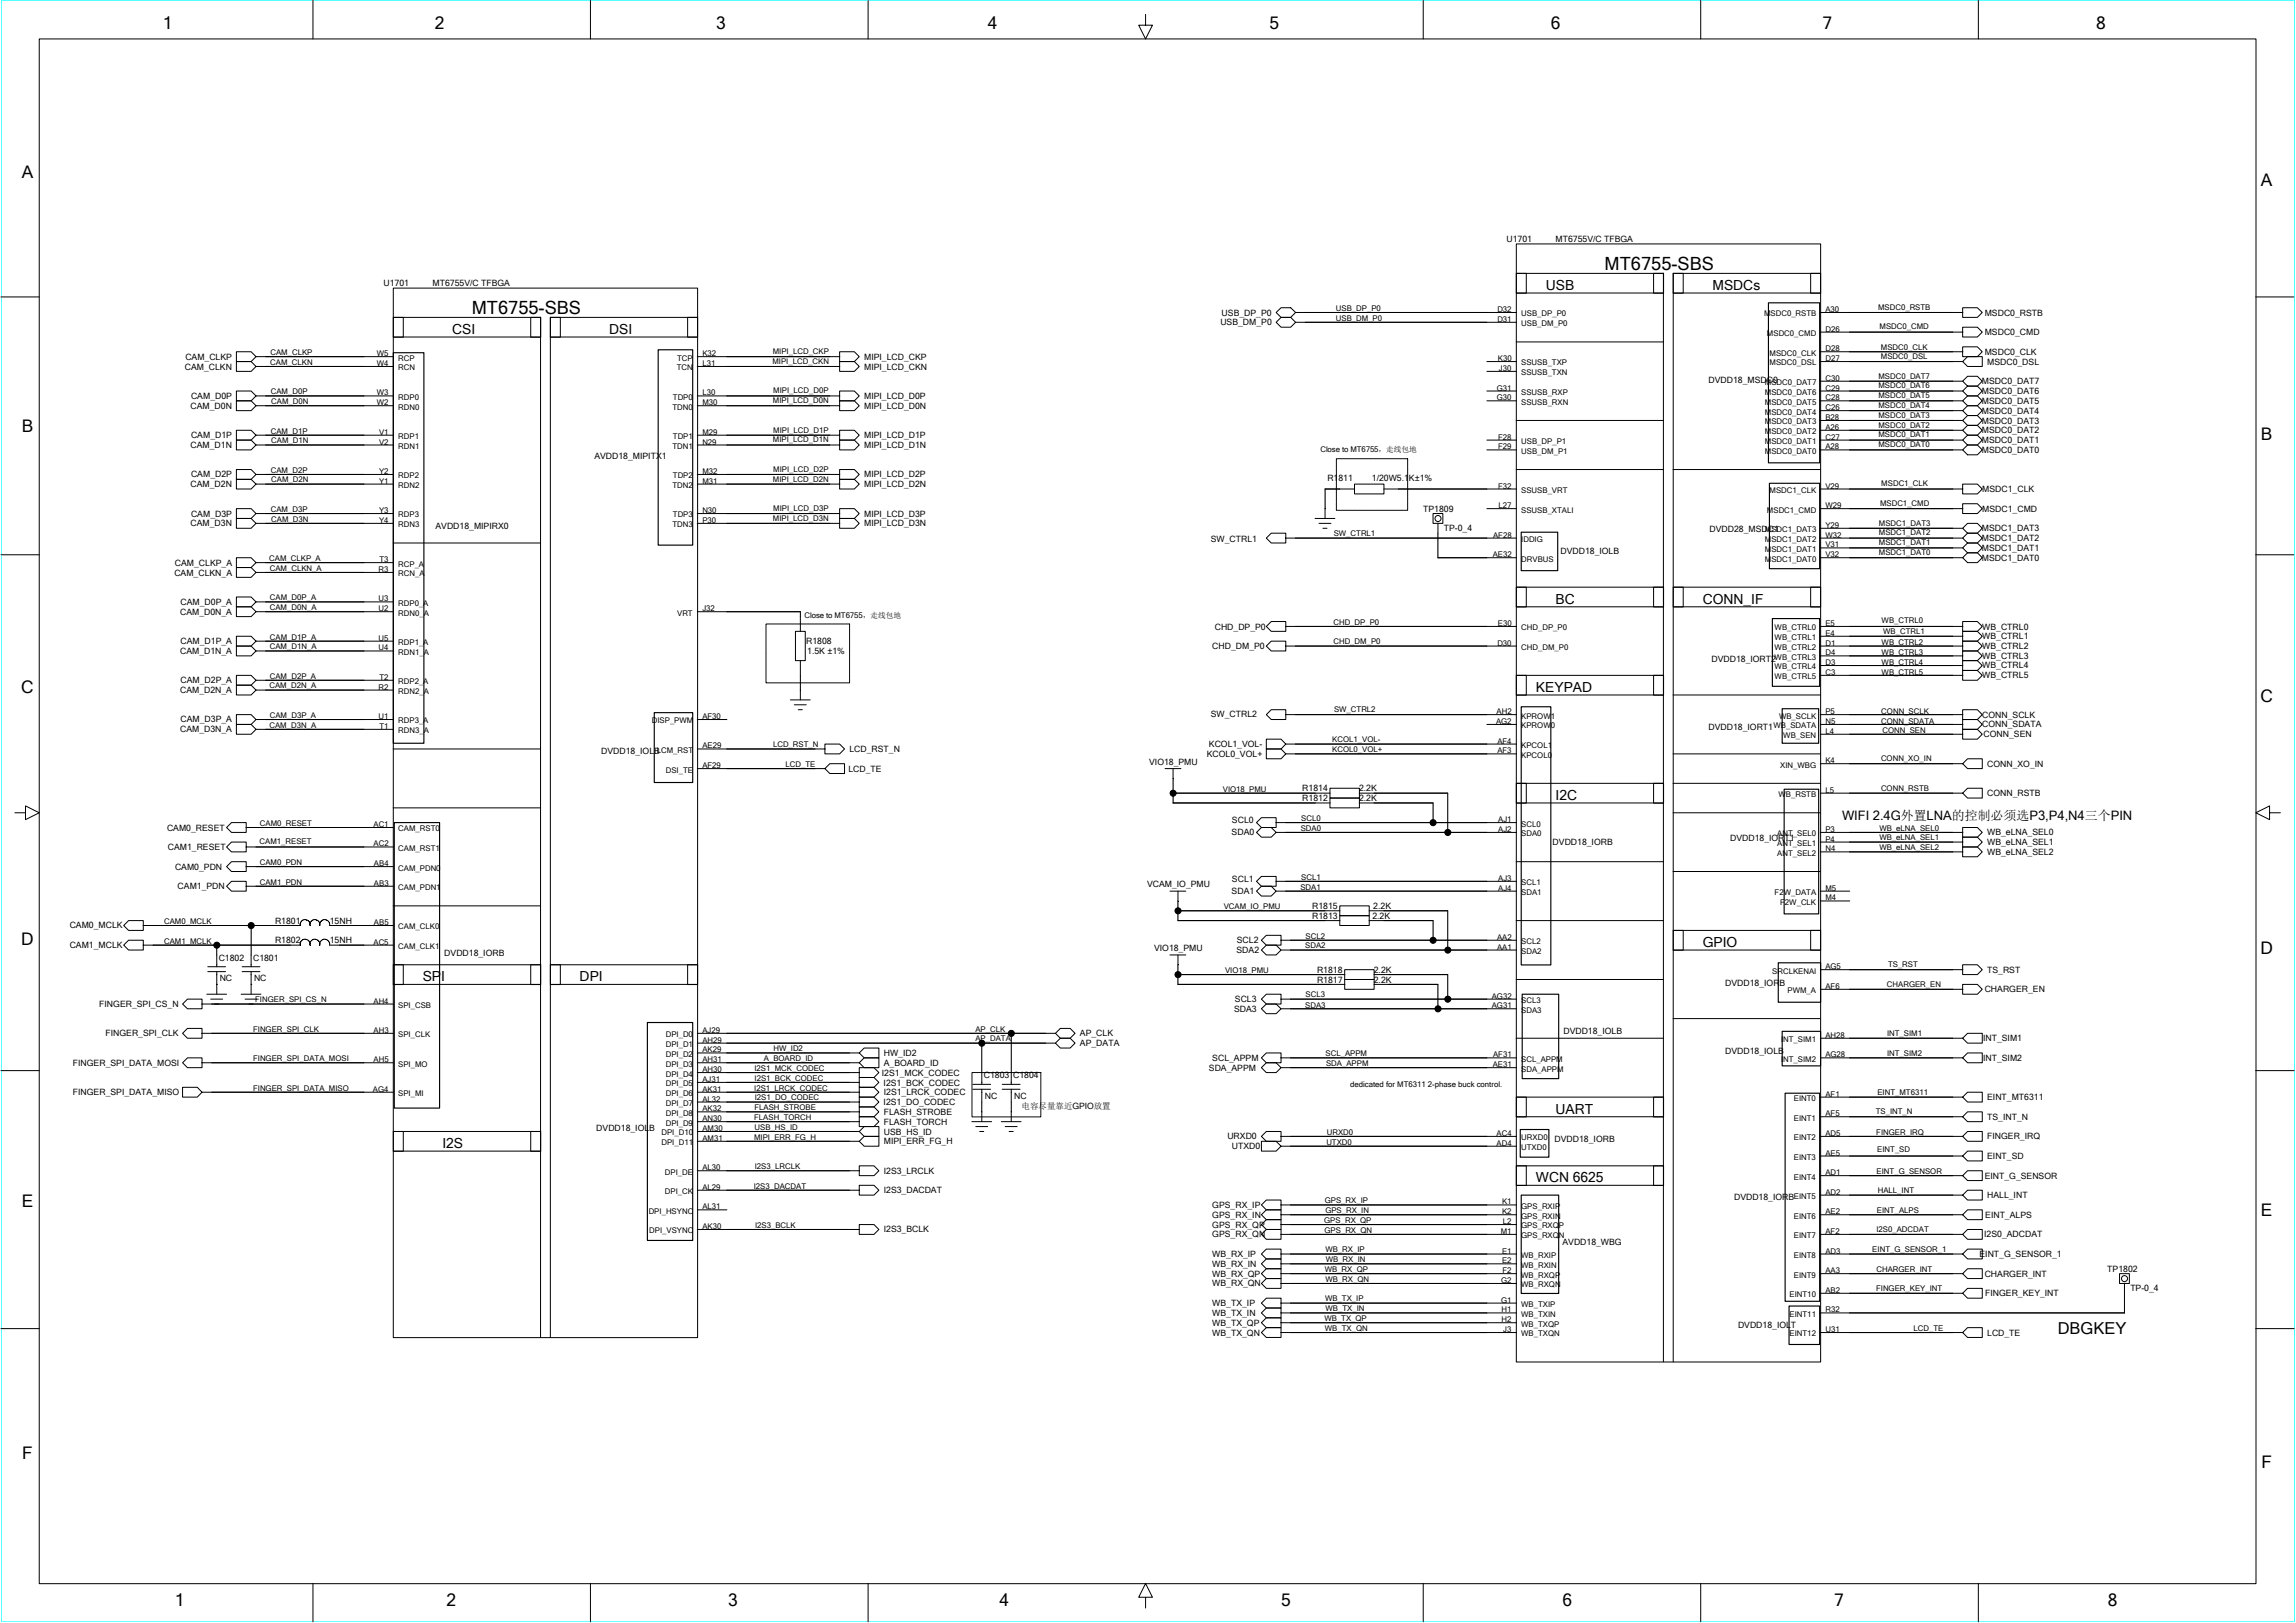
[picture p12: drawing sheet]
<svg xmlns="http://www.w3.org/2000/svg" width="297mm" height="210mm" viewBox="0 0 297 210" stroke-linecap="round" stroke-linejoin="round" font-family="sans-serif">
<defs><g id="words">
<g font-size="2.4">
<text x="207.6" y="34.9">MT6755-SBS</text>
<text x="61" y="40.6">MT6755-SBS</text>
</g>
<g font-size="2.2">
<text x="21.1" y="3.8">1</text>
<text x="56.2" y="3.8">2</text>
<text x="92.7" y="3.8">3</text>
<text x="127.8" y="3.8">4</text>
<text x="164.2" y="3.8">5</text>
<text x="200.6" y="3.8">6</text>
<text x="235.8" y="3.8">7</text>
<text x="271.2" y="3.8">8</text>
<text x="2.8" y="23">A</text>
<text x="292.5" y="24.1">A</text>
<text x="2.8" y="55.8">B</text>
<text x="292.5" y="57">B</text>
<text x="2.7" y="89.7">C</text>
<text x="292.4" y="90.8">C</text>
<text x="2.7" y="122.3">D</text>
<text x="292.4" y="123.5">D</text>
<text x="2.8" y="156.2">E</text>
<text x="292.5" y="157.3">E</text>
<text x="2.9" y="188.8">F</text>
<text x="292.6" y="190">F</text>
<text x="22.6" y="207.8">1</text>
<text x="57.8" y="207.8">2</text>
<text x="94.2" y="207.8">3</text>
<text x="129.3" y="207.8">4</text>
<text x="165.7" y="207.8">5</text>
<text x="202.2" y="207.8">6</text>
<text x="237.3" y="207.8">7</text>
<text x="272.7" y="207.8">8</text>
</g>
<text font-size="2.1" x="266.2" y="172.6">DBGKEY</text>
<g font-size="1.8">
<text x="200" y="37.5">USB</text>
<text x="221.5" y="37.5">MSDCs</text>
<text x="58.5" y="43.2">CSI</text>
<text x="78.8" y="43.2">DSI</text>
<text x="201.2" y="78.1">BC</text>
<text x="220.3" y="78.1">CONN_IF</text>
<text x="198.7" y="89.5">KEYPAD</text>
<text x="201.2" y="103.5">I2C</text>
<text x="220.3" y="122.5">GPIO</text>
<text x="54.7" y="127">SPI</text>
<text x="75" y="127">DPI</text>
<text x="57.2" y="148.5">I2S</text>
<text x="201.2" y="144.1">UART</text>
<text x="198.7" y="153">WCN 6625</text>
</g>
<text font-size="1.7" x="238.3" y="106.1">WIFI 2.4G外放LNA的的的的的的P3,P4,N4三三PIN</text>
<g font-size="1.1">
<text x="194.9" y="31.3">U1701</text>
<text x="201.2" y="31.3">MT6755V/C TFBGA</text>
<text x="49.6" y="37">U1701</text>
<text x="56" y="37">MT6755V/C TFBGA</text>
<text x="158" y="40.8">USB_DP_P0</text>
<text x="256.8" y="40.8">MSDC0_RSTB</text>
<text x="23.9" y="47.8">CAM_CLKN</text>
<text x="24" y="46.5">CAM_CLKP</text>
<text x="111.8" y="47.8">MIPI_LCD_CKN</text>
<text x="111.8" y="46.5">MIPI_LCD_CKP</text>
<text x="157.9" y="42.1">USB_DM_P0</text>
<text x="256.8" y="45.9">MSDC0_CLK</text>
<text x="256.8" y="43.3">MSDC0_CMD</text>
<text x="257.1" y="47.2">MSDC0_DSL</text>
<text x="24.7" y="52.9">CAM_D0N</text>
<text x="24.7" y="51.6">CAM_D0P</text>
<text x="111.8" y="51.6">MIPI_LCD_D0P</text>
<text x="111.8" y="52.9">MIPI_LCD_D0N</text>
<text x="221" y="49.6">DVDD18_MSDC0</text>
<text x="256.4" y="49.7">MSDC0_DAT7</text>
<text x="256.4" y="51">MSDC0_DAT6</text>
<text x="256.4" y="52.2">MSDC0_DAT5</text>
<text x="256.4" y="53.5">MSDC0_DAT4</text>
<text x="24.7" y="58">CAM_D1N</text>
<text x="24.7" y="56.7">CAM_D1P</text>
<text x="76.9" y="59.4">AVDD18_MIPITX1</text>
<text x="111.8" y="56.7">MIPI_LCD_D1P</text>
<text x="111.8" y="58">MIPI_LCD_D1N</text>
<text x="256.4" y="54.8">MSDC0_DAT3</text>
<text x="256.4" y="56">MSDC0_DAT2</text>
<text x="256.4" y="57.3">MSDC0_DAT1</text>
<text x="256.4" y="58.6">MSDC0_DAT0</text>
<text x="24.7" y="63">CAM_D2N</text>
<text x="24.7" y="61.8">CAM_D2P</text>
<text x="111.8" y="61.8">MIPI_LCD_D2P</text>
<text x="111.8" y="63">MIPI_LCD_D2N</text>
<text x="171.7" y="62.3">R1811</text>
<text x="177.5" y="62.2">1/20W5.1K±1%</text>
<text x="256.5" y="63.7">MSDC1_CLK</text>
<text x="24.7" y="68.1">CAM_D3N</text>
<text x="24.7" y="66.8">CAM_D3P</text>
<text x="56.3" y="68.5">AVDD18_MIPIRX0</text>
<text x="111.8" y="66.8">MIPI_LCD_D3P</text>
<text x="111.8" y="68.1">MIPI_LCD_D3N</text>
<text x="156.7" y="70.1">SW_CTRL1</text>
<text x="184.1" y="66.2">TP1809</text>
<text x="186.8" y="68.7">TP-0_4</text>
<text x="201.9" y="71.7">DVDD18_IOLB</text>
<text x="221.2" y="68.9">DVDD28_MSDC1</text>
<text x="256.4" y="68.7">MSDC1_DAT3</text>
<text x="256.4" y="70">MSDC1_DAT2</text>
<text x="256.4" y="71.3">MSDC1_DAT1</text>
<text x="256.5" y="66.2">MSDC1_CMD</text>
<text x="22.6" y="74.5">CAM_CLKN_A</text>
<text x="22.6" y="73.2">CAM_CLKP_A</text>
<text x="256.4" y="72.6">MSDC1_DAT0</text>
<text x="23.3" y="79.5">CAM_D0N_A</text>
<text x="23.4" y="78.3">CAM_D0P_A</text>
<text x="23.4" y="83.4">CAM_D1P_A</text>
<text x="104.3" y="83.3">R1808</text>
<text x="156.8" y="84">CHD_DM_P0</text>
<text x="157.2" y="81.4">CHD_DP_P0</text>
<text x="256.5" y="81.4">WB_CTRL0</text>
<text x="256.5" y="82.7">WB_CTRL1</text>
<text x="256.5" y="84">WB_CTRL2</text>
<text x="23.3" y="89.7">CAM_D2N_A</text>
<text x="23.3" y="84.6">CAM_D1N_A</text>
<text x="23.4" y="88.4">CAM_D2P_A</text>
<text x="104.4" y="84.6">1.5K ±1%</text>
<text x="221.4" y="85.6">DVDD18_IORT2</text>
<text x="256.5" y="85.2">WB_CTRL3</text>
<text x="256.5" y="86.5">WB_CTRL4</text>
<text x="256.5" y="87.8">WB_CTRL5</text>
<text x="23.3" y="94.8">CAM_D3N_A</text>
<text x="23.4" y="93.5">CAM_D3P_A</text>
<text x="156.7" y="92.7">SW_CTRL2</text>
<text x="221" y="94.5">DVDD18_IORT1</text>
<text x="256.5" y="92.9">CONN_SCLK</text>
<text x="256.5" y="94.1">CONN_SDATA</text>
<text x="256.6" y="95.4">CONN_SEN</text>
<text x="77.8" y="97.6">DVDD18_IOLBLCM_RST</text>
<text x="109.8" y="99.8">LCD_TE</text>
<text x="109.9" y="97.3">LCD_RST_N</text>
<text x="148.7" y="99">VIO18_PMU</text>
<text x="156.1" y="97.9">KCOL0_VOL+</text>
<text x="156.4" y="96.7">KCOL1_VOL-</text>
<text x="257.1" y="99.2">CONN_XO_IN</text>
<text x="21.6" y="107.5">CAM0_RESET</text>
<text x="159.4" y="106.5">SCL0</text>
<text x="168.5" y="103.7">R1812</text>
<text x="168.5" y="102.4">R1814</text>
<text x="175.8" y="103.7">2.2K</text>
<text x="175.8" y="102.4">2.2K</text>
<text x="257.1" y="103">CONN_RSTB</text>
<text x="21.7" y="110">CAM1_RESET</text>
<text x="22.6" y="112.5">CAM0_PDN</text>
<text x="159.3" y="108.1">SDA0</text>
<text x="200.9" y="109.3">DVDD18_IORB</text>
<text x="223.8" y="108.8">DVDD18_IORT1</text>
<text x="257.1" y="110.6">WB_eLNA_SEL2</text>
<text x="257.1" y="109.3">WB_eLNA_SEL1</text>
<text x="257.1" y="108.1">WB_eLNA_SEL0</text>
<text x="23" y="115.1">CAM1_PDN</text>
<text x="35.6" y="119.5">R1801</text>
<text x="42.7" y="119.5">15NH</text>
<text x="148.4" y="114.8">VCAM_IO_PMU</text>
<text x="159.3" y="115.7">SDA1</text>
<text x="159.4" y="114.1">SCL1</text>
<text x="169.8" y="117.6">R1815</text>
<text x="169.8" y="118.9">R1813</text>
<text x="177.5" y="118.9">2.2K</text>
<text x="177.7" y="117.6">2.2K</text>
<text x="9" y="120.1">CAM0_MCLK</text>
<text x="9" y="122.7">CAM1_MCLK</text>
<text x="28.3" y="124.3">C1802</text>
<text x="32.7" y="124.3">C1801</text>
<text x="35.6" y="122">R1802</text>
<text x="42.7" y="122">15NH</text>
<text x="57.5" y="123.7">DVDD18_IORB</text>
<text x="149.3" y="123.1">VIO18_PMU</text>
<text x="160" y="123.3">SDA2</text>
<text x="160" y="122">SCL2</text>
<text x="170.4" y="125.9">R1818</text>
<text x="177.7" y="125.9">2.2K</text>
<text x="257.1" y="125.9">TS_RST</text>
<text x="12.8" y="130.3">FINGER_SPI_CS_N</text>
<text x="28.4" y="127">NC</text>
<text x="32.9" y="127">NC</text>
<text x="159.7" y="130.9">SDA3</text>
<text x="159.8" y="129.7">SCL3</text>
<text x="170.4" y="127.1">R1817</text>
<text x="177.7" y="127.1">2.2K</text>
<text x="223.2" y="127.5">DVDD18_IORB</text>
<text x="256.8" y="128.4">CHARGER_EN</text>
<text x="9.4" y="137.9">FINGER_SPI_DATA_MOSI</text>
<text x="13.6" y="134.1">FINGER_SPI_CLK</text>
<text x="114.3" y="136.6">HW_ID2</text>
<text x="114.3" y="137.9">A_BOARD_ID</text>
<text x="139.7" y="134.1">AP_CLK</text>
<text x="139.7" y="135.3">AP_DATA</text>
<text x="156.8" y="137.2">SCL_APPM</text>
<text x="202.3" y="133.8">DVDD18_IOLB</text>
<text x="223.2" y="136.4">DVDD18_IOLB</text>
<text x="256.6" y="137.2">INT_SIM2</text>
<text x="256.6" y="134.7">INT_SIM1</text>
<text x="9.4" y="141.7">FINGER_SPI_DATA_MISO</text>
<text x="114.1" y="139.1">I2S1_MCK_CODEC</text>
<text x="114.3" y="143">I2S1_DO_CODEC</text>
<text x="114.3" y="140.5">I2S1_BCK_CODEC</text>
<text x="114.3" y="141.7">I2S1_LRCK_CODEC</text>
<text x="127.3" y="139.5">C1803 C1804</text>
<text x="127.4" y="142.2">NC</text>
<text x="131.2" y="142.2">NC</text>
<text x="132.2" y="143.5">电兼此此靠靠GPIO放放</text>
<text x="156.4" y="138.5">SDA_APPM</text>
<text x="257.1" y="142.3">EINT_MT6311</text>
<text x="77.1" y="146.3">DVDD18_IOLB</text>
<text x="114.3" y="148">MIPI_ERR_FG_H</text>
<text x="114.3" y="144.2">FLASH_STROBE</text>
<text x="114.3" y="145.5">FLASH_TORCH</text>
<text x="114.3" y="146.8">USB_HS_ID</text>
<text x="158.8" y="147.4">URXD0</text>
<text x="159.4" y="148.7">UTXD0</text>
<text x="201.1" y="147.8">DVDD18_IORB</text>
<text x="257.1" y="144.9">TS_INT_N</text>
<text x="257.1" y="150">EINT_SD</text>
<text x="257.1" y="147.4">FINGER_IRQ</text>
<text x="114.3" y="154.4">I2S3_DACDAT</text>
<text x="114.3" y="151.9">I2S3_LRCLK</text>
<text x="224.3" y="155.3">DVDD18_IORBEINT5</text>
<text x="256.8" y="152.5">EINT_G_SENSOR</text>
<text x="257.1" y="155">HALL_INT</text>
<text x="114.3" y="159.4">I2S3_BCLK</text>
<text x="156.8" y="160.1">GPS_RX_QN</text>
<text x="156.8" y="158.8">GPS_RX_QP</text>
<text x="156.8" y="157.5">GPS_RX_IN</text>
<text x="156.8" y="156.3">GPS_RX_IP</text>
<text x="202.1" y="161.1">AVDD18_WBG</text>
<text x="256.7" y="160.1">I2S0_ADCDAT</text>
<text x="256.8" y="157.5">EINT_ALPS</text>
<text x="156.8" y="165.2">WB_RX_QP</text>
<text x="156.8" y="166.4">WB_RX_QN</text>
<text x="156.8" y="163.9">WB_RX_IN</text>
<text x="156.8" y="162.6">WB_RX_IP</text>
<text x="256.1" y="162.6">EINT_G_SENSOR_1</text>
<text x="256.8" y="165.2">CHARGER_INT</text>
<text x="256.8" y="167.7">FINGER_KEY_INT</text>
<text x="272.6" y="164.5">TP1802</text>
<text x="275.6" y="167.1">TP-0_4</text>
<text x="156.8" y="169">WB_TX_IP</text>
<text x="156.8" y="170.2">WB_TX_IN</text>
<text x="156.8" y="171.5">WB_TX_QP</text>
<text x="156.8" y="172.8">WB_TX_QN</text>
<text x="224.8" y="171.8">DVDD18_IOLT</text>
<text x="257.1" y="172.8">LCD_TE</text>
</g>
<g font-size="1">
<text x="172.8" y="40.2">USB_DP_P0</text>
<text x="172.8" y="41.5">USB_DM_P0</text>
<text x="193.7" y="41.6">D31</text>
<text x="193.7" y="40.4">D32</text>
<text x="196.8" y="40.9">USB_DP_P0</text>
<text x="228.2" y="40.9">MSDC0_RSTB</text>
<text x="236.2" y="40.4">A30</text>
<text x="243" y="40.1">MSDC0_RSTB</text>
<text x="35" y="47.2">CAM_CLKN</text>
<text x="35" y="45.9">CAM_CLKP</text>
<text x="48.8" y="46.1">W5</text>
<text x="48.8" y="47.4">W4</text>
<text x="51.5" y="46.7">RCP</text>
<text x="51.5" y="47.9">RCN</text>
<text x="87.5" y="47.9">TCN</text>
<text x="87.6" y="46.7">TCP</text>
<text x="90.9" y="47.4">L31</text>
<text x="90.9" y="46.1">K32</text>
<text x="99.9" y="47.1">MIPI_LCD_CKN</text>
<text x="100" y="45.8">MIPI_LCD_CKP</text>
<text x="193.8" y="46.7">K30</text>
<text x="193.9" y="48">J30</text>
<text x="196.8" y="47.3">SSUSB_TXP</text>
<text x="196.8" y="42.2">USB_DM_P0</text>
<text x="228.6" y="43.5">MSDC0_CMD</text>
<text x="228.9" y="46">MSDC0_CLK</text>
<text x="228.9" y="47.3">MSDC0_DSL</text>
<text x="236.2" y="42.9">D26</text>
<text x="236.2" y="45.4">D28</text>
<text x="236.2" y="46.7">D27</text>
<text x="243.2" y="42.6">MSDC0_CMD</text>
<text x="243.3" y="45.3">MSDC0_CLK</text>
<text x="243.3" y="46.4">MSDC0_DSL</text>
<text x="35" y="51">CAM_D0P</text>
<text x="35.1" y="52.3">CAM_D0N</text>
<text x="48.8" y="52.4">W2</text>
<text x="48.8" y="51.2">W3</text>
<text x="51.5" y="53">RDN0</text>
<text x="51.5" y="51.7">RDP0</text>
<text x="87" y="53">TDN0</text>
<text x="87.1" y="51.7">TDP0</text>
<text x="90.9" y="51.2">L30</text>
<text x="90.9" y="52.4">M30</text>
<text x="100" y="52.2">MIPI_LCD_D0N</text>
<text x="100" y="50.9">MIPI_LCD_D0P</text>
<text x="193.6" y="51.8">G30</text>
<text x="193.7" y="50.5">G31</text>
<text x="196.8" y="48.6">SSUSB_TXN</text>
<text x="196.8" y="51.1">SSUSB_RXP</text>
<text x="196.8" y="52.4">SSUSB_RXN</text>
<text x="228.3" y="49.8">MSDC0_DAT7</text>
<text x="228.3" y="51.1">MSDC0_DAT6</text>
<text x="228.3" y="52.4">MSDC0_DAT5</text>
<text x="228.3" y="53.6">MSDC0_DAT4</text>
<text x="236.2" y="49.3">C30</text>
<text x="236.2" y="50.5">C29</text>
<text x="236.2" y="51.8">C28</text>
<text x="236.2" y="53.1">C26</text>
<text x="243" y="49">MSDC0_DAT7</text>
<text x="243" y="50.2">MSDC0_DAT6</text>
<text x="243" y="51.5">MSDC0_DAT5</text>
<text x="243" y="52.8">MSDC0_DAT4</text>
<text x="35" y="56.1">CAM_D1P</text>
<text x="35.1" y="57.4">CAM_D1N</text>
<text x="49" y="56.2">V1</text>
<text x="49" y="57.5">V2</text>
<text x="51.5" y="56.8">RDP1</text>
<text x="51.5" y="58.1">RDN1</text>
<text x="87" y="58.1">TDN1</text>
<text x="87.1" y="56.8">TDP1</text>
<text x="90.9" y="57.5">N29</text>
<text x="90.9" y="56.2">M29</text>
<text x="100" y="57.2">MIPI_LCD_D1N</text>
<text x="100" y="56">MIPI_LCD_D1P</text>
<text x="170.8" y="58.5">Close to MT6755，从天线线</text>
<text x="193.8" y="56.9">F28</text>
<text x="193.8" y="58.1">F29</text>
<text x="196.8" y="58.7">USB_DM_P1</text>
<text x="196.8" y="57.4">USB_DP_P1</text>
<text x="228.3" y="54.9">MSDC0_DAT3</text>
<text x="228.3" y="56.2">MSDC0_DAT2</text>
<text x="228.3" y="57.4">MSDC0_DAT1</text>
<text x="228.3" y="58.7">MSDC0_DAT0</text>
<text x="236.2" y="54.3">B28</text>
<text x="236.2" y="55.6">A26</text>
<text x="236.2" y="56.9">C27</text>
<text x="236.2" y="58.1">A28</text>
<text x="243" y="54.1">MSDC0_DAT3</text>
<text x="243" y="55.3">MSDC0_DAT2</text>
<text x="243" y="56.6">MSDC0_DAT1</text>
<text x="243" y="57.9">MSDC0_DAT0</text>
<text x="35" y="61.2">CAM_D2P</text>
<text x="35.1" y="62.4">CAM_D2N</text>
<text x="49" y="61.3">Y2</text>
<text x="49" y="62.6">Y1</text>
<text x="51.5" y="61.9">RDP2</text>
<text x="51.5" y="63.1">RDN2</text>
<text x="87" y="63.1">TDN2</text>
<text x="87.1" y="61.9">TDP2</text>
<text x="90.9" y="62.6">M31</text>
<text x="90.9" y="61.3">M32</text>
<text x="100" y="62.3">MIPI_LCD_D2N</text>
<text x="100" y="61">MIPI_LCD_D2P</text>
<text x="193.8" y="63.2">F32</text>
<text x="193.9" y="65.7">L27</text>
<text x="196.8" y="63.8">SSUSB_VRT</text>
<text x="228.9" y="63.8">MSDC1_CLK</text>
<text x="236.2" y="63.2">V29</text>
<text x="236.2" y="65.7">W29</text>
<text x="243.2" y="65.5">MSDC1_CMD</text>
<text x="243.4" y="62.9">MSDC1_CLK</text>
<text x="35" y="66.2">CAM_D3P</text>
<text x="35.1" y="67.5">CAM_D3N</text>
<text x="49" y="66.4">Y3</text>
<text x="49" y="67.6">Y4</text>
<text x="51.5" y="67">RDP3</text>
<text x="51.5" y="68.2">RDN3</text>
<text x="87" y="68.2">TDN3</text>
<text x="87.1" y="67">TDP3</text>
<text x="90.9" y="67.6">P30</text>
<text x="90.9" y="66.4">N30</text>
<text x="100" y="67.4">MIPI_LCD_D3N</text>
<text x="100" y="66.1">MIPI_LCD_D3P</text>
<text x="172.5" y="69.4">SW_CTRL1</text>
<text x="193.2" y="69.6">AF28</text>
<text x="196.8" y="70.1">IDDIG</text>
<text x="196.8" y="66.3">SSUSB_XTALI</text>
<text x="228.3" y="68.9">MSDC1_DAT3</text>
<text x="228.3" y="70.1">MSDC1_DAT2</text>
<text x="228.3" y="71.4">MSDC1_DAT1</text>
<text x="228.6" y="66.3">MSDC1_CMD</text>
<text x="236.2" y="70.8">V31</text>
<text x="236.2" y="69.6">W32</text>
<text x="236.2" y="68.3">Y29</text>
<text x="243.1" y="69.3">MSDC1_DAT2</text>
<text x="243.1" y="68">MSDC1_DAT3</text>
<text x="243.1" y="71.8">MSDC1_DAT0</text>
<text x="243.1" y="70.5">MSDC1_DAT1</text>
<text x="34.8" y="72.6">CAM_CLKP_A</text>
<text x="34.9" y="73.9">CAM_CLKN_A</text>
<text x="34.9" y="77.7">CAM_D0P_A</text>
<text x="49" y="74">R3</text>
<text x="49" y="77.8">U3</text>
<text x="49.1" y="72.7">T3</text>
<text x="51.5" y="73.3">RCP_A</text>
<text x="51.5" y="74.6">RCN_A</text>
<text x="193.1" y="72.1">AE32</text>
<text x="196.8" y="72.7">DRVBUS</text>
<text x="228.3" y="72.7">MSDC1_DAT0</text>
<text x="236.2" y="72.1">V32</text>
<text x="34.9" y="78.9">CAM_D0N_A</text>
<text x="34.9" y="82.7">CAM_D1P_A</text>
<text x="49" y="79.1">U2</text>
<text x="49" y="82.9">U5</text>
<text x="51.5" y="78.4">RDP0_A</text>
<text x="51.5" y="79.7">RDN0_A</text>
<text x="51.5" y="83.5">RDP1_A</text>
<text x="87.6" y="79.7">VRT</text>
<text x="90.9" y="79.1">J32</text>
<text x="104.1" y="79.9">Close to MT6755，从天线线</text>
<text x="172.5" y="83.4">CHD_DM_P0</text>
<text x="172.5" y="80.8">CHD_DP_P0</text>
<text x="193.7" y="83.5">D30</text>
<text x="193.8" y="81">E30</text>
<text x="196.8" y="81.6">CHD_DP_P0</text>
<text x="229.6" y="81.6">WB_CTRL0</text>
<text x="229.6" y="82.8">WB_CTRL1</text>
<text x="236.2" y="81">E5</text>
<text x="236.2" y="82.3">E4</text>
<text x="236.2" y="83.5">D1</text>
<text x="243.4" y="83.5">WB_CTRL2</text>
<text x="243.4" y="80.6">WB_CTRL0</text>
<text x="243.6" y="82">WB_CTRL1</text>
<text x="34.9" y="89.1">CAM_D2N_A</text>
<text x="34.9" y="84">CAM_D1N_A</text>
<text x="34.9" y="87.8">CAM_D2P_A</text>
<text x="49" y="84.2">U4</text>
<text x="49" y="89.2">R2</text>
<text x="49.1" y="87.9">T2</text>
<text x="51.5" y="84.7">RDN1_A</text>
<text x="51.5" y="88.5">RDP2_A</text>
<text x="51.5" y="89.8">RDN2_A</text>
<text x="196.8" y="84.1">CHD_DM_P0</text>
<text x="229.6" y="84.1">WB_CTRL2</text>
<text x="229.6" y="85.4">WB_CTRL3</text>
<text x="229.6" y="86.6">WB_CTRL4</text>
<text x="229.6" y="87.9">WB_CTRL5</text>
<text x="236.2" y="87.3">C3</text>
<text x="236.2" y="84.8">D4</text>
<text x="236.2" y="86">D3</text>
<text x="243.4" y="87.3">WB_CTRL5</text>
<text x="243.4" y="84.8">WB_CTRL3</text>
<text x="243.4" y="86">WB_CTRL4</text>
<text x="34.9" y="94.1">CAM_D3N_A</text>
<text x="34.9" y="92.9">CAM_D3P_A</text>
<text x="49" y="93">U1</text>
<text x="49.1" y="94.3">T1</text>
<text x="51.5" y="93.6">RDP3_A</text>
<text x="51.5" y="94.9">RDN3_A</text>
<text x="84.3" y="93.6">DISP_PWM</text>
<text x="90.9" y="93">AF30</text>
<text x="172.6" y="92.1">SW_CTRL2</text>
<text x="193.5" y="93.7">AG2</text>
<text x="193.6" y="92.4">AH2</text>
<text x="196.8" y="93">KPROW1</text>
<text x="196.8" y="94.2">KPROW0</text>
<text x="229.4" y="94.2">WB_SDATA</text>
<text x="230.2" y="93">WB_SCLK</text>
<text x="230.7" y="95.5">WB_SEN</text>
<text x="236.2" y="93.7">N5</text>
<text x="236.2" y="94.9">L4</text>
<text x="236.2" y="92.4">P5</text>
<text x="243.4" y="93.6">CONN_SDATA</text>
<text x="243.4" y="92.4">CONN_SCLK</text>
<text x="243.5" y="94.8">CONN_SEN</text>
<text x="86.1" y="99.9">DSI_TE</text>
<text x="90.9" y="96.8">AE29</text>
<text x="90.9" y="99.4">AF29</text>
<text x="100" y="96.7">LCD_RST_N</text>
<text x="101.6" y="99.2">LCD_TE</text>
<text x="172.4" y="96.1">KCOL1_VOL-</text>
<text x="172.4" y="97.3">KCOL0_VOL+</text>
<text x="193.7" y="97.5">AF3</text>
<text x="193.7" y="96.2">AF4</text>
<text x="196.8" y="98">KPCOL0</text>
<text x="196.8" y="96.8">KPCOL1</text>
<text x="230.3" y="99.3">XIN_WBG</text>
<text x="236.2" y="98.7">K4</text>
<text x="243.3" y="98.5">CONN_XO_IN</text>
<text x="33.6" y="106.8">CAM0_RESET</text>
<text x="48.3" y="107">AC1</text>
<text x="51.5" y="107.6">CAM_RST0</text>
<text x="158.2" y="102.4">VIO18_PMU</text>
<text x="168.3" y="107.5">SDA0</text>
<text x="168.3" y="106.2">SCL0</text>
<text x="193.8" y="106.4">AJ1</text>
<text x="193.8" y="107.6">AJ2</text>
<text x="196.8" y="106.9">SCL0</text>
<text x="230.1" y="103.1">WB_RSTB</text>
<text x="236.2" y="102.6">L5</text>
<text x="236.2" y="107.6">P3</text>
<text x="243.1" y="107.5">WB_eLNA_SEL0</text>
<text x="243.3" y="102.3">CONN_RSTB</text>
<text x="33.6" y="109.2">CAM1_RESET</text>
<text x="33.6" y="111.9">CAM0_PDN</text>
<text x="48.3" y="109.5">AC2</text>
<text x="48.4" y="112.1">AB4</text>
<text x="51.5" y="110.1">CAM_RST1</text>
<text x="51.5" y="112.6">CAM_PDN0</text>
<text x="168.3" y="113.8">SCL1</text>
<text x="193.8" y="114">AJ3</text>
<text x="196.8" y="108.2">SDA0</text>
<text x="229.9" y="108.2">ANT_SEL0</text>
<text x="229.9" y="109.5">ANT_SEL1</text>
<text x="229.9" y="110.7">ANT_SEL2</text>
<text x="236.2" y="108.9">P4</text>
<text x="236.2" y="110.2">N4</text>
<text x="243.1" y="110">WB_eLNA_SEL2</text>
<text x="243.1" y="108.7">WB_eLNA_SEL1</text>
<text x="21.2" y="119.5">CAM0_MCLK</text>
<text x="33.6" y="114.4">CAM1_PDN</text>
<text x="48.4" y="119.7">AB5</text>
<text x="48.4" y="114.6">AB3</text>
<text x="51.5" y="115.2">CAM_PDN1</text>
<text x="158.3" y="117.6">VCAM_IO_PMU</text>
<text x="168.2" y="115.1">SDA1</text>
<text x="193.8" y="115.2">AJ4</text>
<text x="196.8" y="114.5">SCL1</text>
<text x="196.8" y="115.8">SDA1</text>
<text x="229.6" y="115.8">F2W_DATA</text>
<text x="230.3" y="117.1">F2W_CLK</text>
<text x="236.2" y="116.5">M4</text>
<text x="236.2" y="115.2">M5</text>
<text x="21.2" y="122.1">CAM1_MCLK</text>
<text x="48.3" y="122.2">AC5</text>
<text x="51.5" y="120.2">CAM_CLK0</text>
<text x="51.5" y="122.8">CAM_CLK1</text>
<text x="158.5" y="125.9">VIO18_PMU</text>
<text x="168.9" y="122.7">SDA2</text>
<text x="168.9" y="121.4">SCL2</text>
<text x="193.7" y="121.6">AA2</text>
<text x="193.7" y="122.9">AA1</text>
<text x="196.8" y="122.2">SCL2</text>
<text x="196.8" y="123.4">SDA2</text>
<text x="229.3" y="126">SRCLKENAI</text>
<text x="236.2" y="125.4">AG5</text>
<text x="244.3" y="125.1">TS_RST</text>
<text x="33" y="129.7">FINGER_SPI_CS_N</text>
<text x="48.3" y="129.8">AH4</text>
<text x="51.5" y="130.4">SPI_CSB</text>
<text x="168.9" y="130.4">SDA3</text>
<text x="168.9" y="129.1">SCL3</text>
<text x="193" y="130.4">AG31</text>
<text x="193" y="129.2">AG32</text>
<text x="196.8" y="129.8">SCL3</text>
<text x="196.8" y="131">SDA3</text>
<text x="231.3" y="128.5">PWM_A</text>
<text x="236.2" y="127.9">AF6</text>
<text x="244.1" y="127.7">CHARGER_EN</text>
<text x="32.7" y="137.3">FINGER_SPI_DATA_MOSI</text>
<text x="32.7" y="133.5">FINGER_SPI_CLK</text>
<text x="48.3" y="133.6">AH3</text>
<text x="48.3" y="137.4">AH5</text>
<text x="51.5" y="134.2">SPI_CLK</text>
<text x="86.1" y="134.2">DPI_D0</text>
<text x="86.1" y="135.5">DPI_D1</text>
<text x="86.1" y="136.7">DPI_D2</text>
<text x="90.9" y="133.6">AJ29</text>
<text x="90.9" y="134.9">AH29</text>
<text x="90.9" y="136.2">AK29</text>
<text x="90.9" y="137.4">AH31</text>
<text x="98.8" y="137.3">A_BOARD_ID</text>
<text x="100.1" y="136">HW_ID2</text>
<text x="126.2" y="134.7">AP_DATA</text>
<text x="126.2" y="133.5">AP_CLK</text>
<text x="171.5" y="136.7">SCL_APPM</text>
<text x="171.6" y="137.9">SDA_APPM</text>
<text x="193.2" y="136.8">AF31</text>
<text x="196.8" y="137.4">SCL_APPM</text>
<text x="230.4" y="134.8">INT_SIM1</text>
<text x="230.4" y="137.4">INT_SIM2</text>
<text x="236.2" y="136.8">AG28</text>
<text x="236.2" y="134.3">AH28</text>
<text x="244.1" y="134">INT_SIM1</text>
<text x="244.1" y="136.6">INT_SIM2</text>
<text x="32.7" y="141.1">FINGER_SPI_DATA_MISO</text>
<text x="48.3" y="141.2">AG4</text>
<text x="51.5" y="141.8">SPI_MI</text>
<text x="51.5" y="138">SPI_MO</text>
<text x="86.1" y="138">DPI_D3</text>
<text x="86.1" y="141.8">DPI_D6</text>
<text x="86.1" y="143.1">DPI_D7</text>
<text x="86.1" y="140.5">DPI_D5</text>
<text x="86.1" y="139.3">DPI_D4</text>
<text x="90.9" y="140">AJ31</text>
<text x="90.9" y="143.8">AK32</text>
<text x="90.9" y="141.2">AK31</text>
<text x="90.9" y="142.5">AL32</text>
<text x="90.9" y="138.7">AH30</text>
<text x="97.6" y="141.1">I2S1_LRCK_CODEC</text>
<text x="97.6" y="138.6">I2S1_MCK_CODEC</text>
<text x="97.6" y="143.6">FLASH_STROBE</text>
<text x="97.6" y="139.8">I2S1_BCK_CODEC</text>
<text x="97.6" y="142.4">I2S1_DO_CODEC</text>
<text x="174.7" y="140.7">dedicated for MT6311 2-phase buck control.</text>
<text x="193.1" y="138.1">AE31</text>
<text x="196.8" y="138.6">SDA_APPM</text>
<text x="232.1" y="142.5">EINT0</text>
<text x="236.2" y="141.9">AF1</text>
<text x="242.9" y="141.6">EINT_MT6311</text>
<text x="85.6" y="146.9">DPI_D10</text>
<text x="85.6" y="148.2">DPI_D11</text>
<text x="86.1" y="145.6">DPI_D9</text>
<text x="86.1" y="144.4">DPI_D8</text>
<text x="90.9" y="145.1">AN30</text>
<text x="90.9" y="147.6">AM31</text>
<text x="90.9" y="146.3">AM30</text>
<text x="97.6" y="147.4">MIPI_ERR_FG_H</text>
<text x="97.6" y="144.9">FLASH_TORCH</text>
<text x="97.6" y="146.2">USB_HS_ID</text>
<text x="171.6" y="148.1">UTXD0</text>
<text x="171.7" y="146.8">URXD0</text>
<text x="193.6" y="147">AC4</text>
<text x="193.6" y="148.2">AD4</text>
<text x="196.8" y="147.5">URXD0</text>
<text x="196.8" y="148.8">UTXD0</text>
<text x="232.1" y="145">EINT1</text>
<text x="232.1" y="147.5">EINT2</text>
<text x="236.2" y="144.4">AF5</text>
<text x="236.2" y="147">AD5</text>
<text x="236.2" y="149.5">AE5</text>
<text x="242.7" y="144.1">TS_INT_N</text>
<text x="242.7" y="146.8">FINGER_IRQ</text>
<text x="242.9" y="149.1">EINT_SD</text>
<text x="86" y="154.5">DPI_CK</text>
<text x="86" y="152">DPI_DE</text>
<text x="90.9" y="153.9">AL29</text>
<text x="90.9" y="151.4">AL30</text>
<text x="97.5" y="153.8">I2S3_DACDAT</text>
<text x="97.6" y="151.3">I2S3_LRCLK</text>
<text x="171.4" y="155.7">GPS_RX_IP</text>
<text x="194.3" y="155.8">K1</text>
<text x="232.1" y="150.1">EINT3</text>
<text x="232.1" y="152.6">EINT4</text>
<text x="236.2" y="152">AD1</text>
<text x="236.2" y="154.6">AD2</text>
<text x="242.8" y="151.9">EINT_G_SENSOR</text>
<text x="242.9" y="154.4">HALL_INT</text>
<text x="83.9" y="157">DPI_HSYNC</text>
<text x="84" y="159.6">DPI_VSYNC</text>
<text x="90.9" y="156.5">AL31</text>
<text x="90.9" y="159">AK30</text>
<text x="97.7" y="158.9">I2S3_BCLK</text>
<text x="171.3" y="158.2">GPS_RX_QP</text>
<text x="171.4" y="159.5">GPS_RX_QN</text>
<text x="171.5" y="157">GPS_RX_IN</text>
<text x="194.2" y="159.6">M1</text>
<text x="194.3" y="157.1">K2</text>
<text x="194.4" y="158.4">L2</text>
<text x="196.8" y="156.4">GPS_RXIP</text>
<text x="196.8" y="157.7">GPS_RXIN</text>
<text x="196.8" y="158.9">GPS_RXQP</text>
<text x="196.8" y="160.2">GPS_RXQN</text>
<text x="232.1" y="157.7">EINT6</text>
<text x="232.1" y="160.2">EINT7</text>
<text x="236.2" y="157.1">AE2</text>
<text x="236.2" y="159.6">AF2</text>
<text x="242.8" y="159.4">I2S0_ADCDAT</text>
<text x="242.8" y="157">EINT_ALPS</text>
<text x="171.4" y="164.6">WB_RX_QP</text>
<text x="171.5" y="162">WB_RX_IP</text>
<text x="171.5" y="165.8">WB_RX_QN</text>
<text x="171.5" y="163.3">WB_RX_IN</text>
<text x="194.2" y="166">G2</text>
<text x="194.3" y="163.5">E2</text>
<text x="194.3" y="162.2">E1</text>
<text x="194.4" y="164.7">F2</text>
<text x="196.8" y="162.8">WB_RXIP</text>
<text x="196.8" y="164">WB_RXIN</text>
<text x="196.8" y="165.3">WB_RXQP</text>
<text x="196.8" y="166.6">WB_RXQN</text>
<text x="231.5" y="167.8">EINT10</text>
<text x="232.1" y="162.8">EINT8</text>
<text x="232.1" y="165.3">EINT9</text>
<text x="236.2" y="162.2">AD3</text>
<text x="236.2" y="164.7">AA3</text>
<text x="236.2" y="167.3">AB2</text>
<text x="242.2" y="162">EINT_G_SENSOR_1</text>
<text x="242.7" y="167">FINGER_KEY_INT</text>
<text x="242.8" y="164.6">CHARGER_INT</text>
<text x="171.3" y="170.9">WB_TX_QP</text>
<text x="171.4" y="172.2">WB_TX_QN</text>
<text x="171.4" y="168.4">WB_TX_IP</text>
<text x="171.5" y="169.7">WB_TX_IN</text>
<text x="194.2" y="168.5">G1</text>
<text x="194.3" y="171.1">H2</text>
<text x="194.3" y="169.8">H1</text>
<text x="194.5" y="172.3">J3</text>
<text x="196.8" y="169.1">WB_TXIP</text>
<text x="196.8" y="170.4">WB_TXIN</text>
<text x="196.8" y="171.6">WB_TXQP</text>
<text x="196.8" y="172.9">WB_TXQN</text>
<text x="231.5" y="172.9">EINT12</text>
<text x="231.5" y="170.4">EINT11</text>
<text x="236.2" y="172.3">U31</text>
<text x="236.2" y="169.8">R32</text>
<text x="247.6" y="172.2">LCD_TE</text>
</g>
</g></defs>
<path d="M.1 0h296.8v209.8h-296.8z" fill="none" stroke="#0ff" stroke-width=".13"/>
<g fill="none" stroke="#000" stroke-width=".13">
<path d="M5.1 5h286.8v199.9h-286.8zM40.5 .1v4.9M76.4 .1v4.9M112.3 .1v4.9M148.2 1.9v1.4h.9l-.9 1.7-.9-1.7h.9M184.1 .1v4.9M220 .1v4.9M255.9 .1v4.9M.1 38.4h5M50.9 37.3h39.4v135.8h-39.4zM196.2 35.4h19M196.2 37.9h19"/>
<path d="M196.2 35.4h1.3v2.5h-1.3zM196.2 31.6h39.3v144.6h-39.3zM213.9 35.4h1.3v2.5h-1.3zM215.2 35.3v140.9M216.5 35.4h1.3v2.5h-1.3zM216.5 35.4h19M216.5 37.9h19M216.5 35.3v140.9M234.2 35.4h1.3v2.5h-1.3zM253.9 39.8h1.9l.7 .6-.7 .7h-1.9zM291.8 38.4h5M30.6 45.5h1.9l.6 .6-.6 .7h-1.9z"/>
<path d="M30.6 46.8h1.9l.6 .6-.6 .6h-1.9zM30.6 51.9h1.9l.6 .6-.6 .6h-1.9zM30.6 56.9h1.9l.6 .7-.6 .6h-1.9zM30.6 50.6h1.9l.6 .6-.6 .7h-1.9zM30.6 55.7h1.9l.6 .6-.6 .6h-1.9zM33.1 46.1h17.8M33.1 47.4h17.8M33.1 52.5h17.8M33.1 51.2h17.8M33.1 56.3h17.8M33.1 57.6h17.8M50.9 41.1h1.3v2.5h-1.3z"/>
<path d="M50.9 41.1h19.1M50.9 43.6h19.1M68.7 41.1h1.3v2.5h-1.3zM69.9 41v132M71.2 41.1h19.1M71.2 43.6h19.1M71.2 41v132M71.2 41.1h1.3v2.5h-1.3zM89 41.1h1.3v2.5h-1.3zM90.2 46.1h18.4M90.2 47.4h18.4M90.2 52.5h18.4"/>
<path d="M90.2 51.2h18.4M90.2 56.3h18.4M90.2 57.6h18.4M108.6 46.8h1.9l.7 .6-.7 .6h-1.9zM108.6 50.6h1.9l.7 .6-.7 .7h-1.9zM108.6 51.9h1.9l.7 .6-.7 .6h-1.9zM108.6 55.7h1.9l.7 .6-.7 .6h-1.9zM108.6 56.9h1.9l.7 .7-.7 .6h-1.9zM108.6 45.5h1.9l.7 .6-.7 .7h-1.9zM165.1 40.4l.6-.6h1.3l.6 .6-.6 .7h-1.3zM165.1 41.7l.6-.6h1.3l.6 .6-.6 .6h-1.3zM167.6 41.7h28.6"/>
<path d="M167.6 40.4h28.6M172.9 59.4h9.2v6.6h-9.2zM192.4 50.6h3.8M192.4 51.9h3.8M192.4 56.9h3.8M192.4 58.2h3.8M192.4 46.8h3.8M192.4 48h3.8M196.1 54.4h19.1M196.1 44.2h19.1M235.5 40.4h18.4M235.5 43h18.4"/>
<path d="M235.5 45.5h18.4M235.5 49.3h18.4M235.5 50.6h18.4M235.5 51.9h18.4M235.5 53.1h18.4M235.5 54.4h18.4M235.5 55.7h18.4M235.5 56.9h18.4M235.5 58.2h18.4M235.5 46.8h18.4M253.9 44.9h1.9l.7 .6-.7 .6h-1.9zM253.9 42.3h1.9l.7 .7-.7 .6h-1.9z"/>
<path d="M253.9 49.3l.6-.6h1.3l.7 .6-.7 .7h-1.3zM253.9 51.9l.6-.7h1.3l.7 .7-.7 .6h-1.3zM253.9 53.1l.6-.6h1.3l.7 .6-.7 .7h-1.3zM253.9 54.4l.6-.6h1.3l.7 .6-.7 .6h-1.3zM253.9 55.7l.6-.7h1.3l.7 .7-.7 .6h-1.3zM253.9 56.9l.6-.6h1.3l.7 .6-.7 .7h-1.3zM253.9 58.2l.6-.6h1.3l.7 .6-.7 .6h-1.3zM254.5 46.1h2v1.3h-2l-.6-.6zM254.5 50h1.3l.7 .6-.7 .6h-1.3l-.6-.6zM.1 71.8h5M30.6 60.7h1.9l.6 .7-.6 .6h-1.9zM30.6 62h1.9l.6 .6-.6 .7h-1.9z"/>
<path d="M30.6 65.8h1.9l.6 .6-.6 .7h-1.9zM30.6 67.1h1.9l.6 .6-.6 .6h-1.9zM30.6 72.2h1.9l.6 .6-.6 .6h-1.9zM30.6 73.4h1.9l.6 .7-.6 .6h-1.9zM30.6 77.2h1.9l.6 .7-.6 .6h-1.9zM30.6 78.5h1.9l.6 .6-.6 .7h-1.9zM33.1 61.4h17.8M33.1 62.6h17.8M33.1 66.4h17.8M33.1 67.7h17.8M33.1 72.8h17.8M33.1 74.1h17.8"/>
<path d="M33.1 77.9h17.8M33.1 79.1h17.8M50.9 70.3h19M90.2 61.4h18.4M90.2 62.6h18.4M90.2 66.4h18.4M90.2 67.7h18.4M90.2 79.1h13.3v2.6M108.6 60.7h1.9l.7 .7-.7 .6h-1.9zM108.6 62h1.9l.7 .6-.7 .7h-1.9zM108.6 65.8h1.9l.7 .6-.7 .7h-1.9zM108.6 67.1h1.9l.7 .6-.7 .6h-1.9z"/>
<path d="M164.5 69h1.8v1.3h-1.8l-.7-.7zM166.3 69.6h29.9M170.1 67.1h2.6M170.6 67.7h1.6M171.2 68.3h.5M175.2 62.6h3.8v1.3h-3.8zM175.3 63.3h-3.9v3.8M179 63.3h17.2M185.4 66.4h1.3v1.3h-1.3zM186 72.2h10.2M186 67.7v4.5M192.4 65.8h3.8"/>
<path d="M196.1 60.7h19.1M196.2 76h19M196.2 78.5h19M196.2 76h1.3v2.5h-1.3zM213.9 76h1.3v2.5h-1.3zM216.4 60.7h19.1M216.5 76h1.3v2.5h-1.3zM216.5 76h19M216.5 78.5h19M234.2 76h1.3v2.5h-1.3zM235.5 69.6h18.4M235.5 63.3h18.4"/>
<path d="M235.5 65.8h18.4M235.5 68.3h18.4M235.5 70.9h18.4M235.5 72.2h18.4M253.9 62.6h1.9l.7 .7-.7 .6h-1.9zM253.9 65.2h1.9l.7 .6-.7 .6h-1.9zM253.9 68.3l.6-.6h1.3l.7 .6-.7 .7h-1.3zM253.9 69.6l.6-.6h1.3l.7 .6-.7 .7h-1.3zM253.9 70.9l.6-.6h1.3l.7 .6-.7 .6h-1.3zM253.9 72.2l.6-.7h1.3l.7 .7-.7 .6h-1.3zM291.8 71.8h5M30.6 92.5h1.9l.6 .6-.6 .6h-1.9z"/>
<path d="M30.6 93.7h1.9l.6 .7-.6 .6h-1.9zM30.6 88.6h1.9l.6 .7-.6 .6h-1.9zM30.6 87.4h1.9l.6 .6-.6 .6h-1.9zM30.6 82.3h1.9l.6 .7-.6 .6h-1.9zM30.6 83.6h1.9l.6 .6-.6 .7h-1.9zM33.1 93.1h17.8M33.1 83h17.8M33.1 84.2h17.8M33.1 88h17.8M33.1 89.3h17.8M33.1 94.4h17.8M50.9 96.9h19"/>
<path d="M90.2 93.1h3.8M90.2 96.9h16.5M90.2 99.4h16.5M99.1 80.7h10.8v7.6h-10.8zM102.3 90.6h2.5M102.8 91.2h1.5M102.9 81.7h1.3v3.8h-1.3zM103.3 91.8h.5M103.5 85.4v5.2M106.7 96.3h1.9l.7 .6-.7 .6h-1.9zM107.4 98.8h1.9v1.3h-1.9l-.7-.7zM150.7 99.4h2.1"/>
<path d="M151.8 99.4v4.5M163.8 96.9h1.9l.6 .6-.6 .7h-1.9zM163.8 95.6h1.9l.6 .7-.6 .6h-1.9zM164.5 80.4h1.8v1.3h-1.8l-.7-.7zM164.5 83h1.8v1.2h-1.8l-.7-.6zM164.5 91.8h1.8v1.3h-1.8l-.7-.6zM166.3 81h29.9M166.3 92.5h29.9M166.3 97.5h29.9M166.3 83.6h29.9M166.3 96.3h29.9M192.4 93.7h3.8"/>
<path d="M196.2 87.4h19M196.2 89.9h19M196.2 87.4h1.3v2.5h-1.3zM213.9 87.4h1.3v2.5h-1.3zM216.4 97.5h19.1M216.4 89.9h19.1M235.5 81h18.4M235.5 92.5h18.4M235.5 93.7h18.4M235.5 95h18.4M235.5 82.3h18.4M235.5 83.6h18.4"/>
<path d="M235.5 84.9h18.4M235.5 86.1h18.4M235.5 87.4h18.4M235.5 98.8h18.4M253.9 80.4h1.9l.7 .6-.7 .7h-1.9zM253.9 81.7h1.9l.7 .6-.7 .7h-1.9zM253.9 83h1.9l.7 .6-.7 .6h-1.9zM253.9 84.2h1.9l.7 .7-.7 .6h-1.9zM253.9 85.5h1.9l.7 .6-.7 .6h-1.9zM253.9 86.7h1.9l.7 .7-.7 .6h-1.9zM253.9 98.8l.6-.6h2v1.2h-2zM253.9 94.4h1.9l.7 .6-.7 .6h-1.9z"/>
<path d="M253.9 91.8h1.9l.7 .7-.7 .6h-1.9zM253.9 93.1h1.9l.7 .6-.7 .7h-1.9zM1.9 105.2h1.4v-.9l1.8 .9-1.8 .8v-.8M16.6 119.1h1.9v1.3h-1.9l-.6-.7zM29.9 111.5h2v1.3h-2l-.6-.7zM29.9 114h2v1.3h-2l-.6-.6zM29.9 108.9h2v1.3h-2l-.6-.6zM29.9 106.4h2v1.3h-2l-.6-.6zM31.8 107.1h19.1M31.8 109.6h19.1M31.8 114.7h19.1M31.8 112.1h19.1"/>
<path d="M32.5 119.7v5.4M39.3 119h.2a.66 .66 0 0 1 .6 .7 .65 .65 0 0 1 .5-.7M39.3 119a.64 .64 0 0 0-.4 .7h-20.4M40.6 119h.2a.66 .66 0 0 1 .6 .7 .65 .65 0 0 1 .5-.7M41.9 119h.2a.66 .66 0 0 1 .5 .7M42.6 119.7h8.3M50.9 104.5h19M50.9 117.2h19M151.4 115.3h2M151.7 102.6h20.4M151.7 103.9h20.4M152.4 119.1h21"/>
<path d="M152.4 117.8h21M152.4 115.3v3.8M162.6 115.3l.6-.6h1.3l.6 .6-.6 .6h-1.3zM162.6 107.7l.6-.6h1.3l.6 .6-.6 .6h-1.3zM163.2 113.4h1.9v1.3h-1.9l-.6-.7zM163.2 105.8h1.9v1.3h-1.9l-.6-.7zM165.1 106.4h31.1M165.1 107.7h31.1M165.1 114h31.1M165.1 115.3h31.1M172.1 103.3h3.8v1.2h-3.8zM172.1 102h3.8v1.3h-3.8z"/>
<path d="M173.3 118.5h3.8v1.2h-3.8zM173.3 117.2h3.8v1.3h-3.8zM175.8 102.6h11.5v5.1M175.8 103.9h9.6v2.5M177.1 119.1h8.3v2.6M177.1 117.8h10.2v5.1M196.1 111.5h19.1M196.1 119.1h19.1M196.2 101.3h19M196.2 103.9h19M196.2 101.3h1.3v2.6h-1.3zM213.9 101.3h1.3v2.6h-1.3z"/>
<path d="M216.4 101.3h19.1M216.4 105.2h19.1M216.4 112.8h19.1M235.5 107.7h18.4M235.5 115.3h3.8M235.5 102.6h18.4M235.5 116.6h3.8M235.5 108.9h18.4M235.5 110.2h18.4M253.9 102.6l.6-.6h2v1.3h-2zM253.9 109.6h1.9l.7 .6-.7 .6h-1.9zM253.9 108.3h1.9l.7 .6-.7 .7h-1.9z"/>
<path d="M253.9 107.1h1.9l.7 .6-.7 .6h-1.9zM293.6 105.2v-.9l-1.8 .9 1.8 .8v-.8h1.4M.1 138.5h5M16.6 121.6h1.9v1.3h-1.9l-.6-.6zM24.3 133.1h1.8v1.2h-1.8l-.7-.6zM24.3 136.9h1.8v1.2h-1.8l-.7-.6zM24.3 129.3h1.8v1.2h-1.8l-.7-.6zM26.1 133.7h24.8M26.1 129.9h24.8M26.1 137.5h24.8M26.8 128.6h2.5M26.9 125.7h2.3"/>
<path d="M26.9 125.1h2.3M27.3 129.3h1.5M28 122.3v2.8M28 125.7v2.9M31.2 128.6h2.6M31.3 125.7h2.3M31.3 125.1h2.3M31.7 129.3h1.5M32.5 125.7v2.9M39.3 121.5h.2a.64 .64 0 0 1 .6 .6M39.3 121.5a.64 .64 0 0 0-.4 .8h-20.4M40.6 121.5h.2a.64 .64 0 0 1 .6 .6"/>
<path d="M40.6 121.5a.63 .63 0 0 0-.5 .8v-.2M41.9 121.5h.2a.64 .64 0 0 1 .5 .6M41.9 121.5a.63 .63 0 0 0-.5 .8v-.2M42.6 122.3h8.3M42.6 122.1v.2M50.9 124.8h1.3v2.6h-1.3zM50.9 124.8h19.1M50.9 127.4h19.1M68.7 124.8h1.3v2.6h-1.3zM71.2 124.8h19.1M71.2 127.4h19.1M71.2 124.8h1.3v2.6h-1.3z"/>
<path d="M89 124.8h1.3v2.6h-1.3zM90.2 138.8h21M90.2 133.7h46.4M90.2 135h46.4M90.2 136.2h21M90.2 137.5h21M111.2 138.1h1.9l.6 .7-.6 .6h-1.9zM111.2 139.4h1.9l.6 .6-.6 .7h-1.9zM111.2 137.5l.6-.6h1.9v1.2h-1.9zM111.8 135.6h1.9v1.3h-1.9l-.6-.7zM125.7 138.8h9v5.7h-9zM127 135v5.3"/>
<path d="M130.8 133.7v6.6M137.2 133.1h1.2l.7 .6-.7 .6h-1.2l-.7-.6zM137.2 134.3h1.2l.7 .7-.7 .6h-1.2l-.7-.6zM151.4 123.5h2M152.4 127.4h21.6M152.4 126.1h21.6M152.4 123.5v3.9M163.2 130.5l.6-.6h1.3l.6 .6-.6 .6h-1.3zM163.2 138.1l.6-.6h1.3l.6 .6-.6 .7h-1.3zM163.2 122.9l.6-.6h1.3l.6 .6-.6 .6h-1.3zM163.8 128.6h1.9v1.3h-1.9l-.6-.6zM163.8 136.2h1.9v1.3h-1.9l-.6-.6z"/>
<path d="M163.8 121h1.9v1.3h-1.9l-.6-.7zM165.7 121.6h30.5M165.7 122.9h30.5M165.7 136.9h30.5M165.7 138.1h30.5M165.7 129.3h30.5M165.7 130.5h30.5M174 126.7h3.8v1.3h-3.8zM174 125.5h3.8v1.2h-3.8zM177.8 127.4h8.2v3.1M177.8 126.1h9.5v3.2M196.1 134.3h19.1"/>
<path d="M196.1 126.7h19.1M216.4 131.8h19.1M216.5 120.4h1.3v2.5h-1.3zM216.5 122.9h19M216.5 120.4h19M234.2 120.4h1.3v2.5h-1.3zM235.5 125.5h18.4M235.5 128h18.4M235.5 136.9h18.4M235.5 134.3h18.4M253.9 124.8h1.9l.7 .7-.7 .6h-1.9zM253.9 127.4h1.9l.7 .6-.7 .6h-1.9z"/>
<path d="M254.5 136.2h2v1.3h-2l-.6-.6zM254.5 133.7h2v1.3h-2l-.6-.7zM291.8 138.5h5M23.6 140.7h1.9l.6 .6-.6 .6h-1.9zM26.1 141.3h24.8M50.9 146.4h1.3v2.5h-1.3zM50.9 146.4h19.1M50.9 148.9h19.1M68.7 146.4h1.3v2.5h-1.3zM90.2 147.7h21M90.2 141.3h21M90.2 143.8h21"/>
<path d="M90.2 142.6h21M90.2 140h21M90.2 145.1h21M90.2 154h21M90.2 146.4h21M90.2 156.5h3.8M90.2 159.1h21M90.2 151.5h21M111.2 147.7l.6-.7h1.9v1.3h-1.9zM111.2 140.7h1.9l.6 .6-.6 .6h-1.9zM111.2 143.2h1.9l.6 .6-.6 .7h-1.9zM111.2 141.9h1.9l.6 .7-.6 .6h-1.9z"/>
<path d="M111.2 144.5h1.9l.6 .6-.6 .7h-1.9zM111.2 153.4h1.9l.6 .6-.6 .6h-1.9zM111.2 150.8h1.9l.6 .7-.6 .6h-1.9zM111.2 158.4h1.9l.6 .7-.6 .6h-1.9zM111.2 146.4l.6-.6h1.9v1.2h-1.9zM125.7 145.1h2.6M125.9 140.9h2.3M125.9 140.3h2.3M126.2 145.8h1.6M126.7 146.4h.6M127 140.9v4.2M129.5 145.1h2.6"/>
<path d="M129.7 140.9h2.3M129.7 140.3h2.3M130 145.8h1.6M130.6 146.4h.5M130.8 140.9v4.2M163.2 147.7h1.9l.6 .6-.6 .6h-1.9zM163.8 146.4h1.9v1.3h-1.9l-.6-.7zM163.8 159.1h1.9v1.2h-1.9l-.6-.6zM163.8 157.8h1.9v1.3h-1.9l-.6-.7zM163.8 156.5h1.9v1.3h-1.9l-.6-.6zM163.8 155.3h1.9v1.2h-1.9l-.6-.6zM165.7 157.2h30.5"/>
<path d="M165.7 147h30.5M165.7 159.7h30.5M165.7 155.9h30.5M165.7 158.4h30.5M165.7 148.3h30.5M196.2 141.9h19M196.2 144.5h19M196.2 150.8h19M196.2 153.4h19M196.2 150.8h1.3v2.6h-1.3zM196.2 141.9h1.3v2.6h-1.3zM213.9 141.9h1.3v2.6h-1.3z"/>
<path d="M213.9 150.8h1.3v2.6h-1.3zM235.5 141.9h18.4M235.5 144.5h18.4M235.5 149.6h18.4M235.5 152.1h18.4M235.5 157.2h18.4M235.5 154.6h18.4M235.5 147h18.4M235.5 159.7h18.4M253.9 141.9l.6-.6h2v1.3h-2zM253.9 149.6l.6-.7h2v1.3h-2zM253.9 152.1l.6-.6h2v1.2h-2z"/>
<path d="M253.9 157.2l.6-.7h2v1.3h-2zM253.9 154.6l.6-.6h2v1.3h-2zM253.9 159.7l.6-.6h2v1.2h-2zM254.5 143.8h2v1.3h-2l-.6-.6zM254.5 146.4h2v1.3h-2l-.6-.7zM.1 171.9h5M163.8 168h1.9v1.2h-1.9l-.6-.6zM163.8 169.2h1.9v1.3h-1.9l-.6-.6zM163.8 170.5h1.9v1.3h-1.9l-.6-.7zM163.8 171.8h1.9v1.2h-1.9l-.6-.6zM163.8 164.1h1.9v1.3h-1.9l-.6-.6zM163.8 165.4h1.9v1.3h-1.9l-.6-.6z"/>
<path d="M163.8 162.9h1.9v1.2h-1.9l-.6-.6zM163.8 161.6h1.9v1.3h-1.9l-.6-.7zM165.7 164.8h30.5M165.7 162.2h30.5M165.7 163.5h30.5M165.7 166.1h30.5M165.7 168.6h30.5M165.7 169.9h30.5M165.7 171.1h30.5M165.7 172.4h30.5M235.5 167.3h18.4M235.5 164.8h18.4"/>
<path d="M235.5 162.2h18.4M235.5 169.9h39.3M235.5 172.4h18.4M253.9 164.8l.6-.7h2v1.3h-2zM253.9 162.2l.6-.6h2v1.3h-2zM254.5 166.7h2v1.3h-2l-.6-.7zM254.5 171.8h2v1.2h-2l-.6-.6zM274.2 164.8h1.3v1.3h-1.3zM274.8 166v3.9M291.8 171.9h5M40.5 204.9v4.9M76.4 204.9v4.9"/>
<path d="M112.3 204.9v4.9M148.2 206.7h.9l-.9-1.8-.9 1.8h.9v1.3M184.1 204.9v4.9M220 204.9v4.9M255.9 204.9v4.9"/>
<circle cx="186" cy="67.1" r=".39"/>
<circle cx="32.5" cy="119.7" r=".39"/>
<circle cx="151.8" cy="102.6" r=".39"/>
<circle cx="152.4" cy="117.8" r=".39"/>
<circle cx="185.4" cy="106.4" r=".39"/>
<circle cx="187.3" cy="107.7" r=".39"/>
<circle cx="28.1" cy="122.3" r=".39"/>
<circle cx="127" cy="135" r=".39"/>
<circle cx="130.8" cy="133.7" r=".39"/>
<circle cx="152.4" cy="126.1" r=".39"/>
<circle cx="185.4" cy="121.7" r=".39"/>
<circle cx="186" cy="130.5" r=".39"/>
<circle cx="187.3" cy="122.9" r=".39"/>
<circle cx="187.3" cy="129.3" r=".39"/>
<circle cx="274.9" cy="165.4" r=".39"/>
</g>
<path d="M103.5 79.1v.7zM171.4 63.3h1.9zM103.5 87.4v1.9zM151.8 102.6v1.3zM151.8 100.7v1.9zM152.4 117.8v1.3zM152.4 116.6v1.2zM28 122.3v1.2zM152.4 126.1v1.3zM152.4 124.8v1.3zM127 142.6v1.2zM130.8 142.6v1.2z" fill="#000"/>
<g fill="#000">
<circle cx="32.5" cy="119.7" r=".4"/>
<circle cx="151.8" cy="102.6" r=".4"/>
<circle cx="152.4" cy="117.8" r=".4"/>
<circle cx="185.4" cy="106.4" r=".4"/>
<circle cx="187.3" cy="107.7" r=".4"/>
<circle cx="28" cy="122.3" r=".4"/>
<circle cx="127" cy="135" r=".4"/>
<circle cx="130.8" cy="133.7" r=".4"/>
<circle cx="152.4" cy="126.1" r=".4"/>
<circle cx="185.4" cy="121.6" r=".4"/>
<circle cx="186" cy="130.5" r=".4"/>
<circle cx="187.3" cy="129.3" r=".4"/>
<circle cx="187.3" cy="122.9" r=".4"/>
</g>
<g fill="none" stroke="#000" stroke-width=".15">
<path d="M228.8 39.2h6.6v20.7h-6.6zM50.9 45.6h3.9v50.6h-3.9zM85.2 45.3h4.4v25.2h-4.4zM196.8 68.9h4.7v4.9h-4.7zM228.9 62.5h6.5v11.1h-6.5zM84.6 92.2h5v9h-5zM196.8 91.4h3.8v33.4h-3.8zM229.3 80h6.1v8.8h-6.1zM230.6 91.7h4.7v4.5h-4.7zM51 106.4h5.9v37h-5.9zM230.8 102.1h4.5v16.1h-4.5zM83.8 132.3h5.8v28.2h-5.8z"/>
<path d="M196.9 128.6h4.8v11h-4.8zM230.1 124.6h5.4v5.1h-5.4zM230.6 133.4h4.9v4.5h-4.9zM196.7 146.1h3.7v3.6h-3.7zM196.8 154.6h4.9v12.7h-4.9zM230.9 141.4h4.5v27h-4.5zM231.5 169h3.9v4.9h-3.9z"/>
</g>
<use href="#words"/>
</svg>
